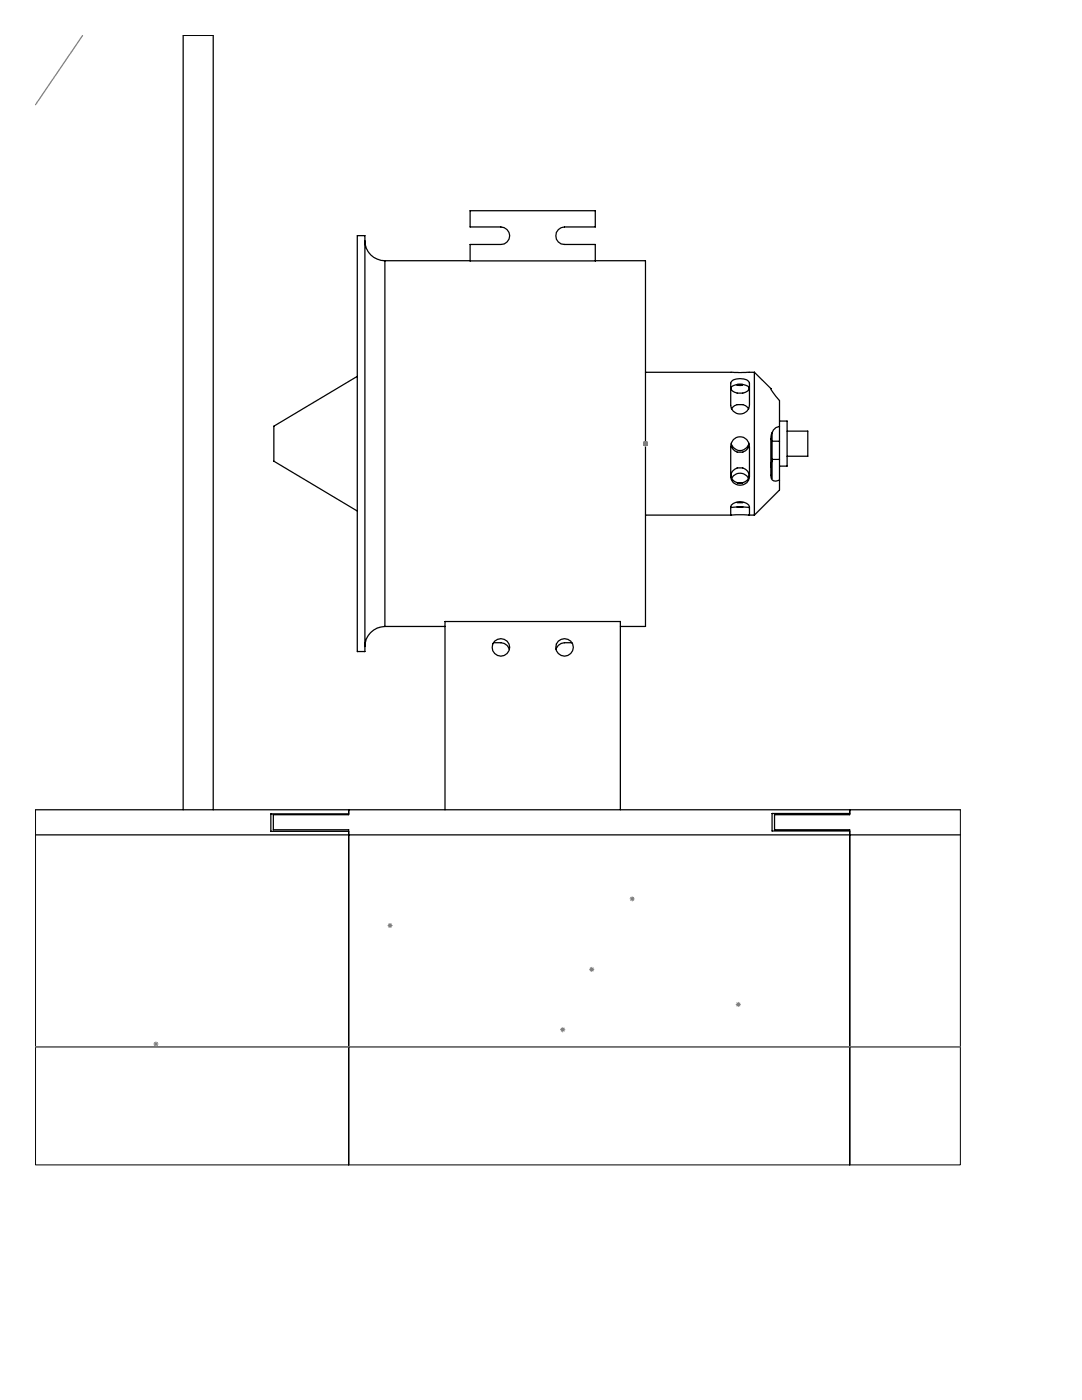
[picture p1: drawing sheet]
<svg xmlns="http://www.w3.org/2000/svg" width="216mm" height="279mm" viewBox="0 0 216 279" stroke-linecap="round" stroke-linejoin="round" font-family="sans-serif">
<path d="M36.5 7.1h6M7.1 161.6v70.9h184.5v-70.9" fill="none" stroke="#000" stroke-width=".2"/>
<g fill="none" stroke="#000" stroke-width=".25">
<path d="M36.5 7.1v154.5M42.5 7.1v154.5M71.3 47h1.5v83h-1.5zM72.8 48a4 4 0 0 0 4 4M76.8 52v73M76.8 52h17M93.8 42.1h25v3.2h-6.2a1.75 1.75 0 0 0-1.7 1.7 1.75 1.75 0 0 0 1.7 1.8h6.2v3.3h-25v-3.3h6.1a1.75 1.75 0 0 0 1.8-1.8 1.75 1.75 0 0 0-1.8-1.7h-6.1zM118.8 52h10v73h-5M71.3 75.1l-16.7 10v6.9l16.7 10M128.8 74.3h21.7M145.8 77.4a2.06 2.06 0 0 0 3 .9l.4-.3 .3-.6M145.9 76.1a2.93 2.93 0 0 1 3.5 0l.1 .4v3.1a3.1 3.1 0 0 1-.5 2.5 1.93 1.93 0 0 1-2.3 .3 1.93 1.93 0 0 1-.9-2.1v-3.8z"/>
<path d="M147 76.9h1.1M147.1 76.7a1.27 1.27 0 0 0-1.3 .9M147.1 76.7h1.1M148.2 76.7a1.27 1.27 0 0 1 1.3 .9M150.5 74.3v28.5M150.5 74.3l3.3 3.2 .5 1 1.2 1.4v5.2M145.8 94.8a1.66 1.66 0 0 0 1.3 1.5M145.8 95.1a1.87 1.87 0 0 1 1.9-1.8 1.87 1.87 0 0 1 1.8 1.8M145.9 88.5a1.82 1.82 0 0 0 1.8 1.4 1.82 1.82 0 0 0 1.7-1.4M146 95.5a1.91 1.91 0 0 1 3.4 0M146 89.1l.6 .9a1.86 1.86 0 0 0 2.6-.5l.2-.4M146 81.6l.2-.3a2.03 2.03 0 0 1 3.2 .3"/>
<path d="M146.3 87.7a1.87 1.87 0 0 1 2.1-.4 1.87 1.87 0 0 1 1.1 1.8v4.6a3.3 3.3 0 0 1-.5 2.6 1.95 1.95 0 0 1-2.3 .3 1.95 1.95 0 0 1-.9-2.2v-3.7a4.2 4.2 0 0 1 .5-3zM147.1 96.3h1.1M149.5 94.8a1.65 1.65 0 0 1-1.3 1.5M154.1 91.9l-.3 1.3M154.1 86.4v1.7M154.1 91.7v3.8M154.1 88.1v3.6M154.1 88.1h1.4M154.1 91.7h1.4M155.5 95.8v2l-5 5M155.5 85.1a2.23 2.23 0 0 0-1.7 2.5v6.5a1.87 1.87 0 0 0 .5 1.9h.5l.7-.2M155.5 85.1v3"/>
<path d="M155.5 91.7v4.1M155.5 88.1v3.6M155.5 84h1.6v9h-1.6M157.1 86h4.1v5.1h-4.1M128.8 102.8h17.1M145.9 100.8a2.56 2.56 0 0 1 3.5 0l.1 .3v1.7h-.1h-3.6v-1.7zM147.1 101.2l-1.3 .1M147.1 101.2h1.1M147.1 100.3h1.1M148.2 101.2l1.3 .1M149.4 102.8h1.1M76.8 125a4 4 0 0 0-4 4"/>
<path d="M76.8 125h12M98.5 128.3h1.4a1.78 1.78 0 0 1 1.7 1.3M114.1 128.3h-1.5a1.78 1.78 0 0 0-1.7 1.3M7.1 166.6h184.5M7.1 161.6h184.5M69.6 161.6v1h-15.1v3h15.1v66.9M69.6 162.4h-15.6v3.5h15.6M88.8 161.6v-37.6h35v37.6M169.5 161.6v1h-14.9v3h14.9v66.9M169.5 162.3h-15.4v3.5h15.4M7.1 208.9h184.5"/>
<circle cx="99.9" cy="129.2" r="1.76"/>
<circle cx="112.6" cy="129.2" r="1.76"/>
</g>
<g fill="none" stroke="#808080" stroke-width=".2">
<path d="M128.3 88.5h1M128.4 88.2l.8 .7M128.8 88.1v.9M129.2 88.2l-.8 .7M125.7 179.4h.9M125.8 179l.7 .7M126.2 178.9v1M126.5 179l-.7 .7M77.3 184.7h1M77.5 184.4l.7 .7M77.8 184.2v1M78.2 184.4l-.7 .7"/>
<path d="M117.6 193.5h1M117.7 193.1l.7 .7M118.1 193v1M118.4 193.1l-.7 .7M147.3 200v.9M30.6 208.4h1M30.8 208l.7 .7M31.1 207.9v.9M31.5 208l-.7 .7M111.8 205.5h1M111.9 205.1l.7 .7M112.3 205v1"/>
<path d="M112.6 205.1l-.7 .7M146.8 200.4h1M147 200.1l.7 .7M147.7 200.1l-.7 .7"/>
</g>
<path d="M16.5 7.1l-9.4 13.8M7.1 208.9h184.5" fill="none" stroke="#808080" stroke-width=".25"/>
</svg>
